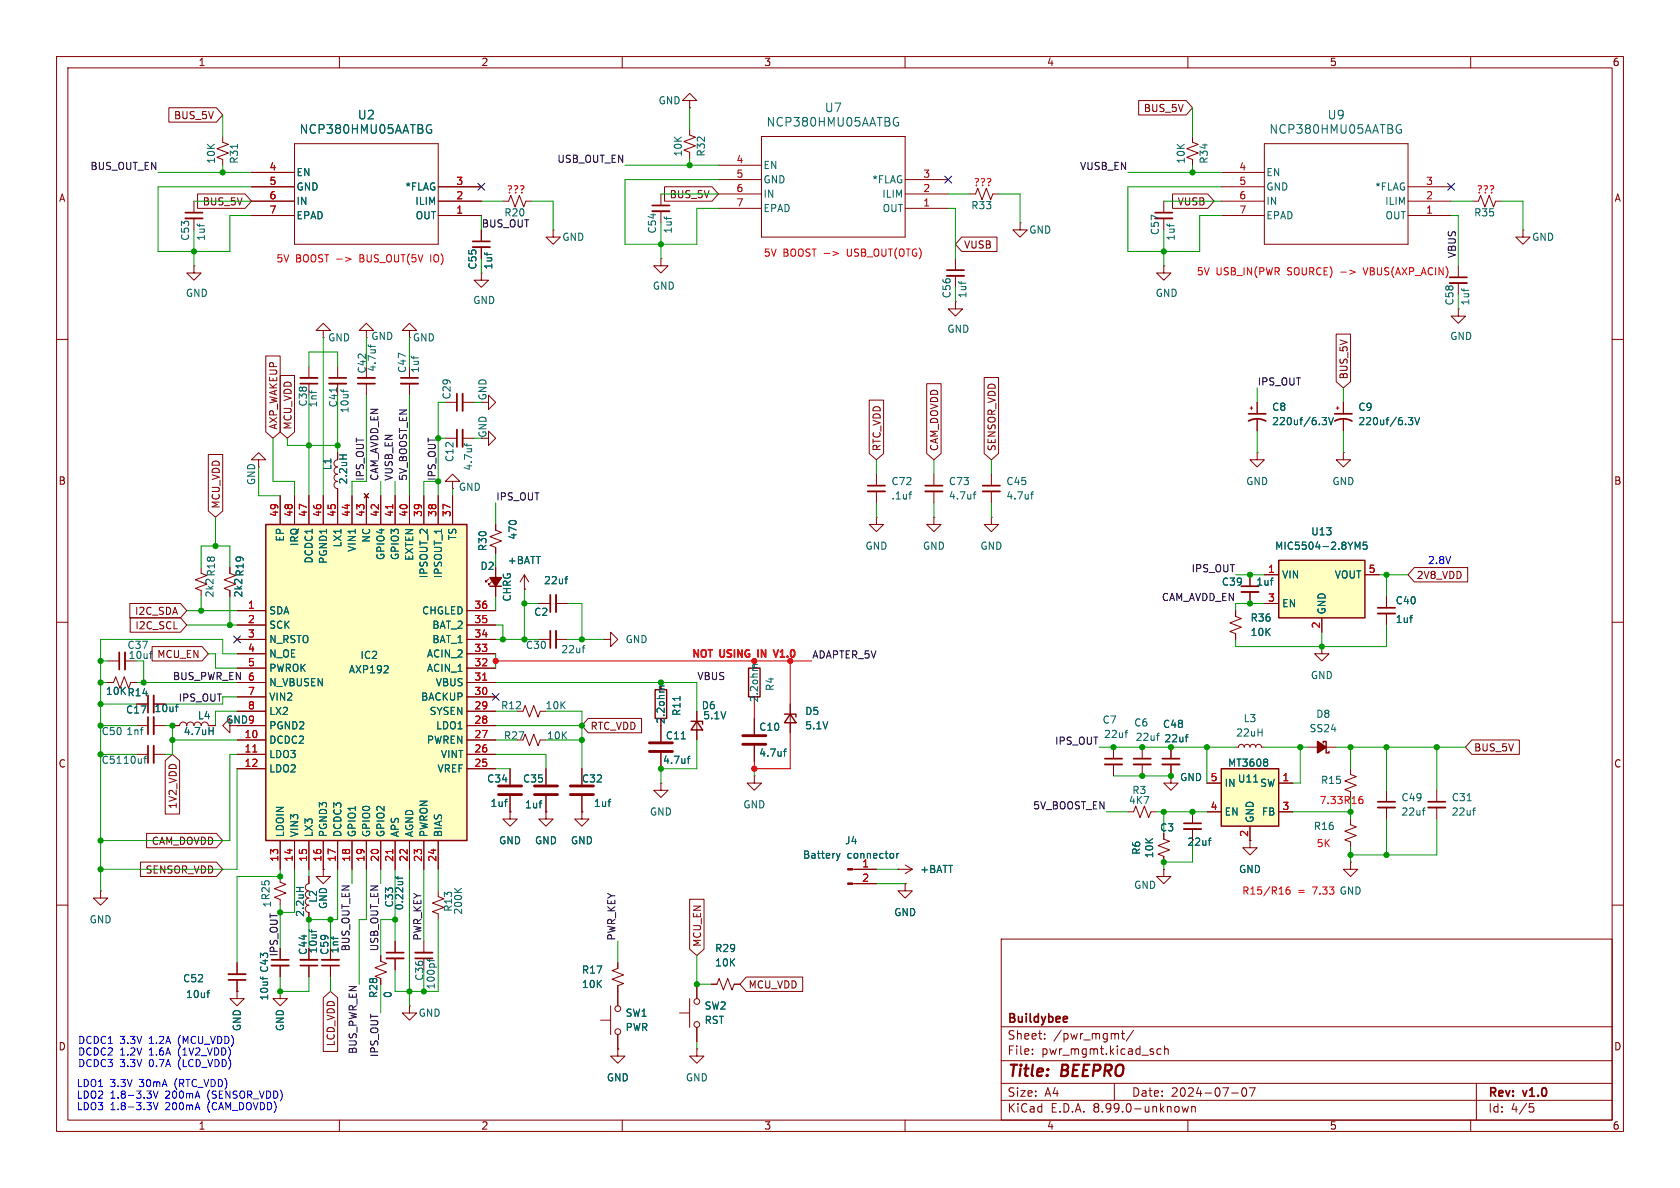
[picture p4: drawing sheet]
<svg xmlns="http://www.w3.org/2000/svg" width="297mm" height="210mm" viewBox="0 0 297 210" stroke-linecap="round" stroke-linejoin="round" font-family="sans-serif">
<defs><g id="words">
<g font-size="2.8" fill="#840000">
<text x="178" y="190.9">Title:</text>
<text x="187.7" y="190.9">BEEPRO</text>
</g>
<g font-size="2.1" fill="#006464">
<text x="52.9" y="23.9">NCP380HMU05AATBG</text>
<text x="63.2" y="21.3">U2</text>
<text x="135.4" y="22.6">NCP380HMU05AATBG</text>
<text x="145.7" y="20">U7</text>
<text x="224.3" y="23.9">NCP380HMU05AATBG</text>
<text x="234.6" y="21.3">U9</text>
</g>
<g font-size="2.1" fill="#840000">
<text x="178" y="184">Sheet:</text>
<text x="178" y="181.2">Buildybee</text>
<text x="186.2" y="184">/pwr_mgmt/</text>
<text x="178" y="186.7">File:</text>
<text x="184.1" y="186.7">pwr_mgmt.kicad_sch</text>
<text x="178" y="196.9">KiCad</text>
<text x="178" y="194.1">Size:</text>
<text x="184.7" y="194.1">A4</text>
<text x="185.7" y="196.9">E.D.A.</text>
<text x="193.3" y="196.9">8.99.0-unknown</text>
<text x="200" y="194.1">Date:</text>
<text x="207" y="194.1">2024-07-07</text>
<text x="263" y="194.3">Rev:</text>
<text x="263" y="196.9">Id:</text>
<text x="267.1" y="196.9">4/5</text>
<text x="269.4" y="194.3">v1.0</text>
</g>
<g font-size="1.8" fill="#840000">
<text x="35" y="11.9">1</text>
<text x="85" y="11.9">2</text>
<text x="135" y="11.9">3</text>
<text x="185" y="11.9">4</text>
<text x="235" y="11.9">5</text>
<text x="285" y="11.9">6</text>
<text x="30.7" y="21.3">BUS_5V</text>
<text x="202.1" y="20">BUS_5V</text>
<text x="10.3" y="35.9">A</text>
<text x="118.3" y="35.2">BUS_5V</text>
<text x="285.3" y="35.9">A</text>
<text x="35.7" y="36.5">BUS_5V</text>
<text x="208.1" y="36.5">VUSB</text>
<text x="170.3" y="44.1">VUSB</text>
<text x="238.4" y="67.2" transform="rotate(-90 238.4 67.2)">BUS_5V</text>
<text x="49.2" y="76" transform="rotate(-90 49.2 76)">AXP_WAKEUP</text>
<text x="51.8" y="76" transform="rotate(-90 51.8 76)">MCU_VDD</text>
<text x="155.9" y="79.9" transform="rotate(-90 155.9 79.9)">RTC_VDD</text>
<text x="166.1" y="79.9" transform="rotate(-90 166.1 79.9)">CAM_DOVDD</text>
<text x="176.2" y="79.9" transform="rotate(-90 176.2 79.9)">SENSOR_VDD</text>
<text x="10.3" y="85.9">B</text>
<text x="285.3" y="85.9">B</text>
<text x="39.1" y="90" transform="rotate(-90 39.1 90)">MCU_VDD</text>
<text x="250.3" y="102.6">2V8_VDD</text>
<text x="23.8" y="108.9">I2C_SDA</text>
<text x="23.8" y="111.4">I2C_SCL</text>
<text x="27.7" y="116.5">MCU_EN</text>
<text x="27.2" y="126.1">10uf</text>
<text x="39.9" y="128.1">GND9</text>
<text x="104.3" y="129.2">RTC_VDD</text>
<text x="117.7" y="128.1" transform="rotate(-90 117.7 128.1)">2.2ohm</text>
<text x="10.3" y="135.9">C</text>
<text x="260.5" y="133">BUS_5V</text>
<text x="285.3" y="135.9">C</text>
<text x="31.4" y="143.1" transform="rotate(-90 31.4 143.1)">1V2_VDD</text>
<text x="26.7" y="149.5">CAM_DOVDD</text>
<text x="220.7" y="148" transform="rotate(-90 220.7 148)">2</text>
<text x="25.6" y="154.6">SENSOR_VDD</text>
<text x="124.1" y="167.5" transform="rotate(-90 124.1 167.5)">MCU_EN</text>
<text x="66.9" y="176.5" transform="rotate(-90 66.9 176.5)">R28</text>
<text x="132.2" y="174.9">MCU_VDD</text>
<text x="10.3" y="185.9">D</text>
<text x="59.4" y="185.1" transform="rotate(-90 59.4 185.1)">LCD_VDD</text>
<text x="285.3" y="185.9">D</text>
<text x="35" y="199.9">1</text>
<text x="85" y="199.9">2</text>
<text x="135" y="199.9">3</text>
<text x="185" y="199.9">4</text>
<text x="235" y="199.9">5</text>
<text x="285" y="199.9">6</text>
</g>
<g font-size="1.8" fill="#006464">
<text x="116.3" y="18.6">GND</text>
<text x="38.2" y="29" transform="rotate(-90 38.2 29)">10K</text>
<text x="42.3" y="29" transform="rotate(-90 42.3 29)">R31</text>
<text x="120.8" y="27.8" transform="rotate(-90 120.8 27.8)">10K</text>
<text x="124.8" y="27.8" transform="rotate(-90 124.8 27.8)">R32</text>
<text x="209.7" y="29" transform="rotate(-90 209.7 29)">10K</text>
<text x="213.7" y="29" transform="rotate(-90 213.7 29)">R34</text>
<text x="52.3" y="31.3">EN</text>
<text x="52.3" y="33.9">GND</text>
<text x="71.6" y="33.9">*FLAG</text>
<text x="134.9" y="30.1">EN</text>
<text x="134.9" y="32.6">GND</text>
<text x="134.9" y="35.2">IN</text>
<text x="154.1" y="32.6">*FLAG</text>
<text x="155.9" y="35.2">ILIM</text>
<text x="223.8" y="31.3">EN</text>
<text x="223.8" y="33.9">GND</text>
<text x="243" y="33.9">*FLAG</text>
<text x="52.3" y="36.4">IN</text>
<text x="52.3" y="39">EPAD</text>
<text x="73.3" y="36.4">ILIM</text>
<text x="73.4" y="39">OUT</text>
<text x="116.2" y="41.4" transform="rotate(-90 116.2 41.4)">C54</text>
<text x="119" y="41.4" transform="rotate(-90 119 41.4)">1uf</text>
<text x="134.9" y="37.7">EPAD</text>
<text x="155.9" y="37.7">OUT</text>
<text x="171.6" y="37.2">R33</text>
<text x="181.9" y="41.5">GND</text>
<text x="205.1" y="41.6" transform="rotate(-90 205.1 41.6)">C57</text>
<text x="223.8" y="36.4">IN</text>
<text x="223.8" y="39">EPAD</text>
<text x="244.8" y="36.4">ILIM</text>
<text x="244.8" y="39">OUT</text>
<text x="260.5" y="38.5">R35</text>
<text x="33.6" y="42.7" transform="rotate(-90 33.6 42.7)">C53</text>
<text x="36.4" y="42.7" transform="rotate(-90 36.4 42.7)">1uf</text>
<text x="84.4" y="47.7" transform="rotate(-90 84.4 47.7)">C55</text>
<text x="87.2" y="47.7" transform="rotate(-90 87.2 47.7)">1uf</text>
<text x="99.3" y="42.8">GND</text>
<text x="207.9" y="42.7" transform="rotate(-90 207.9 42.7)">1uf</text>
<text x="270.8" y="42.8">GND</text>
<text x="32.8" y="52.7">GND</text>
<text x="83.6" y="53.9">GND</text>
<text x="115.3" y="51.4">GND</text>
<text x="168.2" y="52.8" transform="rotate(-90 168.2 52.8)">C56</text>
<text x="171" y="52.8" transform="rotate(-90 171 52.8)">1uf</text>
<text x="204.2" y="52.7">GND</text>
<text x="167.4" y="59">GND</text>
<text x="257.1" y="54.1" transform="rotate(-90 257.1 54.1)">C58</text>
<text x="259.9" y="54.1" transform="rotate(-90 259.9 54.1)">1uf</text>
<text x="57.9" y="60.6">GND</text>
<text x="65.5" y="60.3">GND</text>
<text x="66.6" y="65.8" transform="rotate(-90 66.6 65.8)">4.7uf</text>
<text x="72.9" y="60.6">GND</text>
<text x="256.3" y="60.3">GND</text>
<text x="54.5" y="72" transform="rotate(-90 54.5 72)">C38</text>
<text x="64.9" y="66.1" transform="rotate(-90 64.9 66.1)">C42</text>
<text x="72" y="66" transform="rotate(-90 72 66)">C47</text>
<text x="74.3" y="66" transform="rotate(-90 74.3 66)">1uf</text>
<text x="79.9" y="70.7" transform="rotate(-90 79.9 70.7)">C29</text>
<text x="86.2" y="70.9" transform="rotate(-90 86.2 70.9)">GND</text>
<text x="56.2" y="72.1" transform="rotate(-90 56.2 72.1)">1nf</text>
<text x="59.8" y="72.1" transform="rotate(-90 59.8 72.1)">C41</text>
<text x="61.8" y="73.1" transform="rotate(-90 61.8 73.1)">10uf</text>
<text x="86.2" y="77.5" transform="rotate(-90 86.2 77.5)">GND</text>
<text x="224.8" y="72.8">C8</text>
<text x="224.8" y="75.4">220uf/6.3V</text>
<text x="240" y="72.8">C9</text>
<text x="240" y="75.4">220uf/6.3V</text>
<text x="58.8" y="83.2" transform="rotate(-90 58.8 83.2)">L1</text>
<text x="80.4" y="81.8" transform="rotate(-90 80.4 81.8)">C12</text>
<text x="83.7" y="83.3" transform="rotate(-90 83.7 83.3)">4.7uf</text>
<text x="45.3" y="85.9" transform="rotate(-90 45.3 85.9)">GND</text>
<text x="61.6" y="85.7" transform="rotate(-90 61.6 85.7)">2.2uH</text>
<text x="81" y="87">GND</text>
<text x="157.5" y="86">C72</text>
<text x="157.5" y="88.5">.1uf</text>
<text x="167.6" y="88.5">4.7uf</text>
<text x="167.6" y="86">C73</text>
<text x="177.8" y="88.5">4.7uf</text>
<text x="177.8" y="86">C45</text>
<text x="220.2" y="86">GND</text>
<text x="235.5" y="86">GND</text>
<text x="50.4" y="95.8" transform="rotate(-90 50.4 95.8)">EP</text>
<text x="80.9" y="95.6" transform="rotate(-90 80.9 95.6)">TS</text>
<text x="91.5" y="95.5" transform="rotate(-90 91.5 95.5)">470</text>
<text x="231.7" y="94.8">U13</text>
<text x="52.9" y="96.6" transform="rotate(-90 52.9 96.6)">IRQ</text>
<text x="55.5" y="99.7" transform="rotate(-90 55.5 99.7)">DCDC1</text>
<text x="58" y="99.8" transform="rotate(-90 58 99.8)">PGND1</text>
<text x="60.6" y="96.9" transform="rotate(-90 60.6 96.9)">LX1</text>
<text x="63.1" y="97.7" transform="rotate(-90 63.1 97.7)">VIN1</text>
<text x="65.6" y="96" transform="rotate(-90 65.6 96)">NC</text>
<text x="68.2" y="99.1" transform="rotate(-90 68.2 99.1)">GPIO4</text>
<text x="70.7" y="99.1" transform="rotate(-90 70.7 99.1)">GPIO3</text>
<text x="73.3" y="99.2" transform="rotate(-90 73.3 99.2)">EXTEN</text>
<text x="84.8" y="100.9">D2</text>
<text x="86.2" y="97.5" transform="rotate(-90 86.2 97.5)">R30</text>
<text x="89.7" y="99.9">+BATT</text>
<text x="152.9" y="97.4">GND</text>
<text x="163.1" y="97.4">GND</text>
<text x="173.2" y="97.4">GND</text>
<text x="225.3" y="97.4">MIC5504-2.8YM5</text>
<text x="37.9" y="105.7" transform="rotate(-90 37.9 105.7)">2k2 R18</text>
<text x="43" y="105.7" transform="rotate(-90 43 105.7)">2k2 R19</text>
<text x="75.8" y="102.3" transform="rotate(-90 75.8 102.3)">IPSOUT_2</text>
<text x="78.3" y="102.3" transform="rotate(-90 78.3 102.3)">IPSOUT_1</text>
<text x="90.5" y="106.4" transform="rotate(-90 90.5 106.4)">CHRG</text>
<text x="96.1" y="103.5">22uf</text>
<text x="215.9" y="103.7">C39</text>
<text x="222" y="103.7">1uf</text>
<text x="226.6" y="102.5">VIN</text>
<text x="226.6" y="107.5">EN</text>
<text x="235.9" y="102.5">VOUT</text>
<text x="246.6" y="107">C40</text>
<text x="47.5" y="108.8">SDA</text>
<text x="47.5" y="111.4">SCK</text>
<text x="47.5" y="113.9">N_RSTO</text>
<text x="74.5" y="108.8">CHGLED</text>
<text x="76.3" y="113.9">BAT_1</text>
<text x="76.3" y="111.4">BAT_2</text>
<text x="94.3" y="109.1">C2</text>
<text x="110.5" y="113.9">GND</text>
<text x="221" y="110.1">R36</text>
<text x="221" y="112.6">10K</text>
<text x="234.5" y="108.7" transform="rotate(-90 234.5 108.7)">GND</text>
<text x="246.6" y="110.3">1uf</text>
<text x="22.4" y="114.9">C37</text>
<text x="47.5" y="116.4">N_OE</text>
<text x="47.5" y="119">PWROK</text>
<text x="61.6" y="119.2">AXP192</text>
<text x="63.6" y="116.7">IC2</text>
<text x="75.4" y="119">ACIN_1</text>
<text x="75.4" y="116.4">ACIN_2</text>
<text x="99.1" y="115.7">22uf</text>
<text x="18.6" y="123">10K R14</text>
<text x="31.5" y="124.1">IPS_OUT</text>
<text x="47.5" y="121.5">N_VBUSEN</text>
<text x="47.5" y="124.1">VIN2</text>
<text x="74.3" y="124.1">BACKUP</text>
<text x="76.9" y="121.5">VBUS</text>
<text x="88.5" y="125.6">R12</text>
<text x="96.4" y="125.6">10K</text>
<text x="124" y="125.6">D6</text>
<text x="134.2" y="124.3" transform="rotate(-90 134.2 124.3)">2.2ohm</text>
<text x="137" y="122.2" transform="rotate(-90 137 122.2)">R4</text>
<text x="231.6" y="120.2">GND</text>
<text x="17.9" y="130.1">C50</text>
<text x="22.2" y="126.3">C17</text>
<text x="22.2" y="130.1">1nf</text>
<text x="32.4" y="130.1">4.7uH</text>
<text x="34.9" y="127.4">L4</text>
<text x="47.5" y="131.7">DCDC2</text>
<text x="47.5" y="126.6">LX2</text>
<text x="47.5" y="129.1">PGND2</text>
<text x="75.4" y="131.7">PWREN</text>
<text x="75.9" y="126.6">SYSEN</text>
<text x="77" y="129.1">LDO1</text>
<text x="89" y="130.9">R27</text>
<text x="96.6" y="130.9">10K</text>
<text x="117.6" y="130.9">C11</text>
<text x="120.5" y="126.7" transform="rotate(-90 120.5 126.7)">R11</text>
<text x="124.2" y="127.4">5.1V</text>
<text x="134.1" y="129.4">C10</text>
<text x="142.2" y="126.6">D5</text>
<text x="142.2" y="129.1">5.1V</text>
<text x="194.8" y="128.1">C7</text>
<text x="195.1" y="130.7">22uf</text>
<text x="200.4" y="128.6">C6</text>
<text x="200.7" y="131.2">22uf</text>
<text x="205.5" y="128.9">C48</text>
<text x="205.7" y="131.4">22uf</text>
<text x="218.4" y="130.4">22uH</text>
<text x="219.8" y="127.9">L3</text>
<text x="231.4" y="129.6">SS24</text>
<text x="232.6" y="127.1">D8</text>
<text x="17.9" y="135.2">C51</text>
<text x="21.6" y="135.2">10uf</text>
<text x="47.5" y="134.2">LDO3</text>
<text x="47.5" y="136.8">LDO2</text>
<text x="77.2" y="136.8">VREF</text>
<text x="77.8" y="134.2">VINT</text>
<text x="117.1" y="135.2">4.7uf</text>
<text x="134.1" y="134">4.7uf</text>
<text x="217" y="135.7">MT3608</text>
<text x="86" y="138.5">C34</text>
<text x="86.6" y="142.8">1uf</text>
<text x="92.4" y="138.5">C35</text>
<text x="92.7" y="143.1">1uf</text>
<text x="102.8" y="138.5">C32</text>
<text x="104.9" y="142.8">1uf</text>
<text x="131.3" y="143.1">GND</text>
<text x="199.5" y="142.3">4K7</text>
<text x="200.1" y="140.6">R3</text>
<text x="208.5" y="138.3">GND</text>
<text x="216.4" y="139.3">IN</text>
<text x="218.7" y="138.5">U11</text>
<text x="222.7" y="139.3">SW</text>
<text x="233.4" y="138.8">R15</text>
<text x="247.7" y="141.8">C49</text>
<text x="256.6" y="141.8">C31</text>
<text x="50.4" y="148.1" transform="rotate(-90 50.4 148.1)">LDOIN</text>
<text x="52.9" y="148.1" transform="rotate(-90 52.9 148.1)">VIN3</text>
<text x="55.5" y="148.1" transform="rotate(-90 55.5 148.1)">LX3</text>
<text x="58" y="148.1" transform="rotate(-90 58 148.1)">PGND3</text>
<text x="60.6" y="148.1" transform="rotate(-90 60.6 148.1)">DCDC3</text>
<text x="63.1" y="148.1" transform="rotate(-90 63.1 148.1)">GPIO1</text>
<text x="65.6" y="148.1" transform="rotate(-90 65.6 148.1)">GPIO0</text>
<text x="68.2" y="148.1" transform="rotate(-90 68.2 148.1)">GPIO2</text>
<text x="70.7" y="148.1" transform="rotate(-90 70.7 148.1)">APS</text>
<text x="73.3" y="148.1" transform="rotate(-90 73.3 148.1)">AGND</text>
<text x="75.8" y="148.1" transform="rotate(-90 75.8 148.1)">PWRON</text>
<text x="78.3" y="148.1" transform="rotate(-90 78.3 148.1)">BIAS</text>
<text x="88.1" y="149.5">GND</text>
<text x="94.5" y="149.5">GND</text>
<text x="100.8" y="149.5">GND</text>
<text x="114.8" y="144.4">GND</text>
<text x="149.3" y="149.5">J4</text>
<text x="205" y="147.2">C3</text>
<text x="209.8" y="149.7">22uf</text>
<text x="216.4" y="144.4">EN</text>
<text x="221.8" y="145.5" transform="rotate(-90 221.8 145.5)">GND</text>
<text x="223" y="144.4">FB</text>
<text x="232.2" y="146.9">R16</text>
<text x="247.7" y="144.4">22uf</text>
<text x="256.6" y="144.4">22uf</text>
<text x="141.9" y="152">Battery</text>
<text x="149.8" y="152">connector</text>
<text x="162.6" y="154.5">+BATT</text>
<text x="201.8" y="151.2" transform="rotate(-90 201.8 151.2)">R6</text>
<text x="204.1" y="151.8" transform="rotate(-90 204.1 151.8)">10K</text>
<text x="218.9" y="154.5">GND</text>
<text x="48.1" y="160.5" transform="rotate(-90 48.1 160.5)">1R25</text>
<text x="56.2" y="159.7" transform="rotate(-90 56.2 159.7)">L2</text>
<text x="58" y="160.8" transform="rotate(-90 58 160.8)">GND</text>
<text x="69.7" y="160.5" transform="rotate(-90 69.7 160.5)">C33</text>
<text x="71.5" y="161" transform="rotate(-90 71.5 161)">0.22uf</text>
<text x="80.1" y="161.3" transform="rotate(-90 80.1 161.3)">R13</text>
<text x="81.9" y="161.8" transform="rotate(-90 81.9 161.8)">200K</text>
<text x="200.4" y="157.3">GND</text>
<text x="15.7" y="163.4">GND</text>
<text x="53.9" y="162.2" transform="rotate(-90 53.9 162.2)">2.2uH</text>
<text x="158" y="162.2">GND</text>
<text x="32.3" y="173.8">C52</text>
<text x="47.6" y="172" transform="rotate(-90 47.6 172)">C43</text>
<text x="54.5" y="168.9" transform="rotate(-90 54.5 168.9)">C44</text>
<text x="56.2" y="168.6" transform="rotate(-90 56.2 168.6)">10uf</text>
<text x="58.3" y="168.9" transform="rotate(-90 58.3 168.9)">C59</text>
<text x="60" y="168.6" transform="rotate(-90 60 168.6)">1nf</text>
<text x="75" y="173.5" transform="rotate(-90 75 173.5)">C36</text>
<text x="102.8" y="172.3">R17</text>
<text x="126.3" y="168.5">R29</text>
<text x="126.3" y="171">10K</text>
<text x="32.8" y="176.6">10uf</text>
<text x="47.6" y="177" transform="rotate(-90 47.6 177)">10uf</text>
<text x="69.4" y="176.5" transform="rotate(-90 69.4 176.5)">0</text>
<text x="73.9" y="179.9">GND</text>
<text x="77.1" y="175" transform="rotate(-90 77.1 175)">100pf</text>
<text x="102.8" y="174.9">10K</text>
<text x="110.5" y="179.9">SW1</text>
<text x="124.5" y="178.7">SW2</text>
<text x="42.8" y="182.4" transform="rotate(-90 42.8 182.4)">GND</text>
<text x="50.4" y="182.4" transform="rotate(-90 50.4 182.4)">GND</text>
<text x="110.5" y="182.5">PWR</text>
<text x="124.5" y="181.2">RST</text>
<text x="107.2" y="191.4">GND</text>
<text x="121.2" y="191.4">GND</text>
</g>
<g font-size="1.8" fill="#0f0f0f">
<text x="98.4" y="28.9">USB_OUT_EN</text>
<text x="15.9" y="30.1">BUS_OUT_EN</text>
<text x="190.8" y="30.1">VUSB_EN</text>
<text x="85.1" y="40.3">BUS_OUT</text>
<text x="89.1" y="38.5">R20</text>
<text x="257.5" y="45.7" transform="rotate(-90 257.5 45.7)">VBUS</text>
<text x="222.2" y="68.2">IPS_OUT</text>
<text x="64.4" y="85.1" transform="rotate(-90 64.4 85.1)">IPS_OUT</text>
<text x="67" y="85.1" transform="rotate(-90 67 85.1)">CAM_AVDD_EN</text>
<text x="69.5" y="85.1" transform="rotate(-90 69.5 85.1)">VUSB_EN</text>
<text x="72" y="85.1" transform="rotate(-90 72 85.1)">5V_BOOST_EN</text>
<text x="87.6" y="88.6">IPS_OUT</text>
<text x="210.6" y="101.3">IPS_OUT</text>
<text x="205.3" y="106.3">CAM_AVDD_EN</text>
<text x="143.5" y="116.5">ADAPTER_5V</text>
<text x="30.5" y="120.3">BUS_PWR_EN 6</text>
<text x="123.2" y="120.3">VBUS</text>
<text x="186.4" y="131.7">IPS_OUT</text>
<text x="182.6" y="143.2">5V_BOOST_EN</text>
<text x="74.6" y="166.4" transform="rotate(-90 74.6 166.4)">PWR_KEY</text>
<text x="108.9" y="166.4" transform="rotate(-90 108.9 166.4)">PWR_KEY</text>
<text x="49.2" y="169.2" transform="rotate(-90 49.2 169.2)">IPS_OUT</text>
<text x="61.9" y="168.3" transform="rotate(-90 61.9 168.3)">BUS_OUT_EN</text>
<text x="67" y="168.3" transform="rotate(-90 67 168.3)">USB_OUT_EN</text>
<text x="63.2" y="186.4" transform="rotate(-90 63.2 186.4)">BUS_PWR_EN</text>
<text x="67" y="187" transform="rotate(-90 67 187)">IPS_OUT</text>
</g>
<g font-size="1.8" fill="#a90000">
<text x="130.1" y="29">4</text>
<text x="47.6" y="30.2">4</text>
<text x="47.6" y="32.8">5</text>
<text x="47.6" y="35.3">6</text>
<text x="80.6" y="35.3">2</text>
<text x="80.6" y="32.8">3</text>
<text x="130.1" y="31.5">5</text>
<text x="130.1" y="34">6</text>
<text x="163.1" y="34">2</text>
<text x="163.1" y="31.5">3</text>
<text x="219" y="30.2">4</text>
<text x="219" y="32.8">5</text>
<text x="219" y="35.3">6</text>
<text x="252" y="35.3">2</text>
<text x="252" y="32.8">3</text>
<text x="47.6" y="37.8">7</text>
<text x="80.6" y="37.8">1</text>
<text x="130.1" y="36.6">7</text>
<text x="163.1" y="36.6">1</text>
<text x="219" y="37.8">7</text>
<text x="252" y="37.8">1</text>
<text x="49.3" y="91.5" transform="rotate(-90 49.3 91.5)">49</text>
<text x="51.8" y="91.5" transform="rotate(-90 51.8 91.5)">48</text>
<text x="54.4" y="91.5" transform="rotate(-90 54.4 91.5)">47</text>
<text x="56.9" y="91.5" transform="rotate(-90 56.9 91.5)">46</text>
<text x="59.4" y="91.5" transform="rotate(-90 59.4 91.5)">45</text>
<text x="62" y="91.5" transform="rotate(-90 62 91.5)">44</text>
<text x="64.5" y="91.5" transform="rotate(-90 64.5 91.5)">43</text>
<text x="67.1" y="91.5" transform="rotate(-90 67.1 91.5)">42</text>
<text x="69.6" y="91.5" transform="rotate(-90 69.6 91.5)">41</text>
<text x="72.1" y="91.5" transform="rotate(-90 72.1 91.5)">40</text>
<text x="74.7" y="91.5" transform="rotate(-90 74.7 91.5)">39</text>
<text x="77.2" y="91.5" transform="rotate(-90 77.2 91.5)">38</text>
<text x="79.8" y="91.5" transform="rotate(-90 79.8 91.5)">37</text>
<text x="224.1" y="101.3">1</text>
<text x="241.9" y="101.3">5</text>
<text x="43.7" y="107.7">1</text>
<text x="83.8" y="107.7">36</text>
<text x="224.1" y="106.4">3</text>
<text x="43.7" y="110.2">2</text>
<text x="43.7" y="112.8">3</text>
<text x="83.8" y="112.8">34</text>
<text x="83.8" y="110.2">35</text>
<text x="233.4" y="111.2" transform="rotate(-90 233.4 111.2)">2</text>
<text x="43.7" y="115.3">4</text>
<text x="43.7" y="117.9">5</text>
<text x="83.8" y="117.9">32</text>
<text x="83.8" y="115.3">33</text>
<text x="43.7" y="122.9">7</text>
<text x="43.7" y="125.5">8</text>
<text x="43.7" y="120.4">6</text>
<text x="83.8" y="125.5">29</text>
<text x="83.8" y="122.9">30</text>
<text x="83.8" y="120.4">31</text>
<text x="43.1" y="130.6">10</text>
<text x="83.8" y="130.6">27</text>
<text x="83.8" y="128">28</text>
<text x="43.1" y="133.1">11</text>
<text x="43.1" y="135.6">12</text>
<text x="83.8" y="135.6">25</text>
<text x="83.8" y="133.1">26</text>
<text x="213.9" y="143.3">4</text>
<text x="213.9" y="138.2">5</text>
<text x="226.6" y="138.2">1</text>
<text x="226.6" y="143.3">3</text>
<text x="49.3" y="152.4" transform="rotate(-90 49.3 152.4)">13</text>
<text x="51.8" y="152.4" transform="rotate(-90 51.8 152.4)">14</text>
<text x="54.4" y="152.4" transform="rotate(-90 54.4 152.4)">15</text>
<text x="56.9" y="152.4" transform="rotate(-90 56.9 152.4)">16</text>
<text x="59.4" y="152.4" transform="rotate(-90 59.4 152.4)">17</text>
<text x="62" y="152.4" transform="rotate(-90 62 152.4)">18</text>
<text x="64.5" y="152.4" transform="rotate(-90 64.5 152.4)">19</text>
<text x="67.1" y="152.4" transform="rotate(-90 67.1 152.4)">20</text>
<text x="69.6" y="152.4" transform="rotate(-90 69.6 152.4)">21</text>
<text x="72.1" y="152.4" transform="rotate(-90 72.1 152.4)">22</text>
<text x="74.7" y="152.4" transform="rotate(-90 74.7 152.4)">23</text>
<text x="77.2" y="152.4" transform="rotate(-90 77.2 152.4)">24</text>
<text x="152.3" y="153.4">1</text>
<text x="152.3" y="156">2</text>
</g>
<g font-size="1.8" fill="#f00">
<text x="89.5" y="34.4">???</text>
<text x="172" y="33.1">???</text>
<text x="260.9" y="34.4">???</text>
<text x="48.8" y="46.6">5V</text>
<text x="52.2" y="46.6">BOOST -&gt;</text>
<text x="63.8" y="46.6">BUS_OUT(5V</text>
<text x="76.6" y="46.6">IO)</text>
<text x="134.9" y="45.6">5V</text>
<text x="138.4" y="45.6">BOOST -&gt;</text>
<text x="150" y="45.6">USB_OUT(OTG)</text>
<text x="211.5" y="48.9">5V</text>
<text x="215" y="48.9">USB_IN(PWR</text>
<text x="227.7" y="48.9">SOURCE)</text>
<text x="241.6" y="48.9">VBUS(AXP_ACIN)</text>
<text x="122.1" y="116.7">NOT</text>
<text x="127.4" y="116.7">USING</text>
<text x="134.8" y="116.7">IN</text>
<text x="138.4" y="116.7">V1.0</text>
<text x="233.2" y="142.3">7.33R16</text>
<text x="232.7" y="150">5K</text>
<text x="219.5" y="158.3">R15/R16</text>
<text x="229.4" y="158.3">=</text>
<text x="232.1" y="158.3">7.33 GND</text>
</g>
<g font-size="1.8" fill="#009600">
<text x="77.1" y="85.1" transform="rotate(-90 77.1 85.1)">IPS_OUT</text>
<text x="22.6" y="116.7">10uf</text>
<text x="92.9" y="114.9">C30</text>
</g>
<text font-size="1.8" fill="#0000c2" x="252.4" y="99.9">2.8V</text>
<g font-size="1.8" fill="#00f">
<text x="13.7" y="184.8">DCDC1</text>
<text x="21.2" y="184.8">3.3V</text>
<text x="26.5" y="184.8">1.2A</text>
<text x="31.7" y="184.8">(MCU_VDD)</text>
<text x="13.7" y="186.8">DCDC2</text>
<text x="13.7" y="188.8">DCDC3</text>
<text x="21.2" y="186.8">1.2V</text>
<text x="21.2" y="188.8">3.3V</text>
<text x="26.5" y="186.8">1.6A</text>
<text x="26.5" y="188.8">0.7A</text>
<text x="31.7" y="186.8">(1V2_VDD)</text>
<text x="31.7" y="188.8">(LCD_VDD)</text>
<text x="13.5" y="192.4">LDO1</text>
<text x="13.5" y="194.4">LDO2</text>
<text x="13.5" y="196.5">LDO3</text>
<text x="19.5" y="192.4">3.3V</text>
<text x="19.5" y="194.4">1.8-3.3V</text>
<text x="19.5" y="196.5">1.8-3.3V</text>
<text x="24.8" y="192.4">30mA</text>
<text x="29.4" y="194.4">200mA</text>
<text x="29.4" y="196.5">200mA</text>
<text x="31.1" y="192.4">(RTC_VDD)</text>
<text x="36.9" y="194.4">(SENSOR_VDD)</text>
<text x="36.9" y="196.5">(CAM_DOVDD)</text>
</g>
</g></defs>
<g fill="none" stroke="#840000" stroke-width=".18">
<path d="M10 10h277v190h-277zM12 12h273v186h-273zM60 10v2M110 10v2M160 10v2M210 10v2M260 10v2M171.4 34.3h1.1l.3-1 .8 2 .8-2 .7 2 .4-1h1M10 60h2M285 60h2M221 72.1h.5M221.2 71.9v.5"/>
<path d="M222.2 71.1v2.1M222.2 74.2v2M10 110h2M245.1 105.4v2M245.1 108.5v2M285 110h2M10 160h2M285 160h2M177 166h108v32h-108zM60 198v2M110 198v2M160 198v2"/>
<path d="M177 194.5h108M177 191.5h108M177 187.5h108M177 181.5h108M182.5 186.3v.1M182.5 185.5v.1M184.7 183.6v.1M184.7 182.8v.1M197 191.5v3M198.2 182.7h.6M198.5 182.2v1.3l.3 .2M200.4 182.1l-1.3 2"/>
<path d="M205.2 185.5l-.4-.1-.3 .3v.4l.2 .2h.5M205.9 185.5l.2-.1 .4 .1v.9M205.9 184.9v1.5M209 195.6l.2 1 .3-.7 .3 .7 .3-1M210 198v2M210.7 195.6v1M210.7 195.7l.2-.1 .3 .1 .1 .9M217.7 193.2h1.2M219.7 192.4l.2-.1a.81 .81 0 0 1 .6 .6 .81 .81 0 0 1-.3 .8l-.2 .1a.81 .81 0 0 1-.3-1.4zM220.9 192.3h1l-.7 1.5M260 198v2M261 191.5v6.5"/>
<path d="M270.4 195.1h.7M270.5 195.7h.4l.3 .3-.2 .5-.5 .1"/>
</g>
<path d="M220.7 74.4a3.2 3.2 0 0 1 3.1 0M220.7 73.2h3.1M243.6 107.4h3M188.6 179.8l.1 .2-.7 .2" fill="none" stroke="#840000" stroke-width=".3"/>
<path d="M233.7 73.8h.8l-.4 .5 .4 .1v.4l-.2 .3h-.4M234.9 73.8l.4 1.3 .4-1.3M249.2 109.2h.5M249.6 108.8h.1" fill="none" stroke="#006464" stroke-width=".18"/>
<path d="M243.6 108.5h3" fill="none" stroke="#840000" stroke-width=".33"/>
<path d="M47 92.7h35.5v55.9h-35.5z" fill="#ffffc2"/>
<path d="M47 92.7h35.5v55.9h-35.5z" fill="none" stroke="#840000" stroke-width=".25"/>
<g fill="none" stroke="#840000" stroke-width=".18">
<path d="M49.5 87.6v5.1M52.1 87.6v5.1M54.6 87.6v5.1M57.1 87.6v5.1M59.7 87.6v5.1M62.2 87.6v5.1M64.4 87.2l.8 .8M64.8 87.6v5.1M65.2 87.2l-.8 .8M67.3 87.6v5.1M69.8 87.6v5.1M72.4 87.6v5.1"/>
<path d="M74.9 87.6v5.1M77.5 87.6v5.1M80 87.6v5.1M41.9 108h5.1M41.9 110.5h5.1M41.9 113h5.1M41.9 118.1h5.1M41.9 115.6h5.1M82.5 108h5.1M82.5 110.5h5.1M82.5 113h5.1M82.5 118.1h5.1"/>
<path d="M82.5 115.6h5.1M233.7 114.3v1.3h1.2l-1.2 1.2-1.3-1.2h1.3M233.7 114.3h.1M41.9 130.8h5.1M41.9 133.4h5.1M41.9 135.9h5.1M41.9 128.3h5.1M41.9 125.7h5.1M41.9 123.2h5.1M41.9 120.7h5.1M82.5 130.8h5.1M82.5 133.4h5.1"/>
<path d="M82.5 135.9h5.1M82.5 128.3h5.1M82.5 125.7h5.1M82.5 123.2h5.1M82.5 120.7h5.1M201.9 132.1v2M201.9 135.1v2.1M207 132.1v2M207 135.1v2.1M218.4 132.1h.5l.2-.4 .4-.1 .3 .1 .2 .4 .1-.4 .4-.1 .3 .1 .2 .4 .1-.4 .4-.1 .3 .1 .2 .4 .1-.4 .4-.1 .4 .1 .1 .4h.5M49.5 148.6v5.1M52.1 148.6v5.1"/>
<path d="M54.6 148.6v5.1M57.1 148.6v5.1M59.7 148.6v5.1M62.2 148.6v5.1M64.8 148.6v5.1M67.3 148.6v5.1M69.8 148.6v5.1M72.4 148.6v5.1M74.9 148.6v5.1M77.5 148.6v5.1"/>
</g>
<path d="M69.4 89.2v.7M44.7 132.9h.7M85.3 120.2h.8M69.4 150.2v.7" fill="none" stroke="#a90000" stroke-width=".18"/>
<path d="M67.8 118.9h.8M68.6 117.8v.4M204.5 130h.4M204.9 129.6l-.2 .1M209.5 130.3h.5M210 129.9h-.2" fill="none" stroke="#006464" stroke-width=".18"/>
<path d="M200.4 134.1h3.1M205.5 134.1h3" fill="none" stroke="#840000" stroke-width=".3"/>
<path d="M200.4 135.1h3.1M205.5 135.1h3" fill="none" stroke="#840000" stroke-width=".33"/>
<path d="M215.9 135.9h10.2v10.2h-10.2z" fill="#ffffc2"/>
<path d="M138.7 126.2h2v.5M139.7 126.2l1 1.6h-2zM215.9 135.9h10.2v10.2h-10.2z" fill="none" stroke="#840000" stroke-width=".25"/>
<g fill="none" stroke="#840000" stroke-width=".18">
<path d="M121.9 17.8h1.3l-1.3-1.3-1.3 1.3h1.3v1.3M121.9 19.1h.1M116.8 34.3v2M116.8 37.3v2.1M121.9 22.9v1l1 .4-2 .7 2 .8-2 .7 1 .4v1M127 36.8h7.6M127 34.3h7.6M127 31.8h7.6M127 29.2h7.6M134.6 24.1h25.4v17.8h-25.4zM160 36.8h7.6M160 34.3h7.6"/>
<path d="M160 31.8h7.6M180.3 39.4v1.2h1.3l-1.3 1.3-1.2-1.3h1.2M180.3 39.4h.1M116.8 45.7v1.3h1.3l-1.3 1.3-1.2-1.3h1.2M116.8 45.7h.1M168.9 53.3v1.3h1.3l-1.3 1.3-1.3-1.3h1.3M168.9 53.3h.1M168.9 45.7v2.1M168.9 48.8v2M154.9 83.8v2.1M154.9 86.9v2M165.1 91.4v1.3h1.3l-1.3 1.3-1.3-1.3h1.3"/>
<path d="M165.1 91.4h.1M165.1 83.8v2.1M165.1 86.9v2M175.3 91.4v1.3h1.2l-1.2 1.3-1.3-1.3h1.3M175.3 91.4h.1M175.3 83.8v2.1M175.3 86.9v2M237.5 80v1.3h1.3l-1.3 1.3-1.3-1.3h1.3M237.5 80h.1M24.1 133.4h2.1M27.2 133.4h2M139.7 124.5v5"/>
<path d="M196.8 132.1v2M196.8 135.1v2.1M207 137.2v1.2h1.3l-1.3 1.3-1.3-1.3h1.3M207 137.2h.1M213.4 138.4h2.5M226.1 138.4h2.5M77.5 157.5v1l1 .4-2 .7 2 .8-2 .8 1 .3v1.1M150.7 153.7h4.2M150.7 156.2h4.2M158.7 153.7h.1M158.7 153.7h2.6M160 156.2v1.3h1.3l-1.3 1.3-1.3-1.3h1.3"/>
<path d="M160 156.2h.1M160 152.9l1.3 .8M161.3 153.7l-1.3 .7M199.4 143.5h1l.4-1 .7 2 .8-2 .8 2 .4-1h1M205.7 153.7v1.2h1.3l-1.3 1.3-1.2-1.3h1.2M205.7 153.7h.1M205.7 147.3v1l1.1 .4-2.1 .8 2.1 .7-2.1 .8 1 .4v1M210.8 143.5v2M210.8 146.6v2M213.4 143.5h2.5M221 146.1v2.5M226.1 143.5h2.5"/>
<path d="M72.4 177.8v1.3h1.3l-1.3 1.2-1.3-1.2h1.3M72.4 177.8h.1M107.9 177.8v5.1M109.2 170.2v1l-1 .4 2 .7-2 .8 2 .8-1 .3v3.6M120.1 179.1h1.8M121.9 176.5v5.1M123.2 174v2.5M125.7 174h1l.4-1 .8 2 .8-2 .7 2 .4-1h1M106.2 180.3h1.7M109.2 185.4v1.3h1.3l-1.3 1.3-1.3-1.3h1.3M109.2 185.4h.1M109.2 182.9v2.5"/>
<path d="M123.2 185.4v1.3h1.3l-1.3 1.3-1.3-1.3h1.3M123.2 185.4h.1M123.2 181.6v2.6"/>
<circle cx="109.2" cy="178.3" r=".51"/>
<circle cx="123.2" cy="177" r=".51"/>
<circle cx="109.2" cy="182.4" r=".51"/>
<circle cx="123.2" cy="181.1" r=".51"/>
</g>
<g fill="none" stroke="#006464" stroke-width=".18">
<path d="M117.4 38.3v.1M117.8 38.3v.5M158.2 20.8h.6M158.6 21.6h.3v.5l-.3 .2-.4-.1M169.5 49.8v.1M169.9 49.8v.4M160.7 87.4h.5M161.2 86.9l-.3 .1M172 87.4h.5M172.5 86.9l-.3 .2v1.1M182.2 87.4h.5M182.7 86.9l-.3 .2v1.1"/>
<path d="M20.7 134.9h.7M25.4 134.1h.5M25.9 133.7h-.2M198.9 129.5h.5M199.4 129.1l-.3 .1M221.6 138.2h.8M224 134.2l.1 .2-.1 .3M224 134.8l.1 .2-.1 .4M80.3 157l.8 .8M81.6 157l-.7 .6M147.9 150.9l.3 .8M148.2 151.7l-.2 .4"/>
<path d="M148.5 150.9l-.3 .8M158.5 150.9v.8M158.9 150.9l-.4 .2M213.6 148.6h.5M214.1 148.2h-.3"/>
</g>
<path d="M115.3 36.3h3.1M167.4 47.8h3M153.4 85.9h3.1M163.6 85.9h3M173.7 85.9h3.1M26.2 131.8v3.1M195.3 134.1h3.1M209.3 145.5h3" fill="none" stroke="#840000" stroke-width=".3"/>
<path d="M115.3 37.3h3.1M167.4 48.8h3M153.4 86.9h3.1M163.6 86.9h3M173.7 86.9h3.1M27.2 131.8v3.1M195.3 135.1h3.1M209.3 146.6h3" fill="none" stroke="#840000" stroke-width=".33"/>
<g fill="#840000" stroke="#840000" stroke-width=".18">
<path d="M149.9 153.5h.8v.3h-.8z"/>
<path d="M149.9 156.1h.8v.2h-.8z"/>
</g>
<path d="M226.1 99.1h15.2v10.1h-15.2z" fill="#ffffc2"/>
<path d="M226.1 99.1h15.2v10.1h-15.2zM86.6 103.6h2M132.3 118.1h2.1v5.1h-2.1zM115.8 121.9h2.1v5.1h-2.1zM122.2 127.5h2v.5M123.2 127.5l1 1.5h-2zM233.9 131.3v-.2h.5v2h.5v-.3" fill="none" stroke="#840000" stroke-width=".25"/>
<g fill="none" stroke="#840000" stroke-width=".18">
<path d="M29.8 19h8.5l1.1 1.3-1.1 1.3h-8.5zM201.3 17.8h8.4l1.1 1.3-1.1 1.2h-8.4zM34.3 35.6v2M34.3 38.6v2M34.9 34.3h8.4l1.1 1.3-1.1 1.2h-8.4zM39.4 24.1v1l1 .4-2 .8 2 .8-2 .7 1 .4v1M44.4 35.6h7.7M44.4 38.1h7.7M44.4 33h7.7M44.4 30.5h7.7M52.1 25.4h25.4v17.8h-25.4zM77.5 35.6h7.6"/>
<path d="M77.5 38.1h7.6M77.5 33h7.6M88.9 35.6h1l.4-1.1 .8 2.1 .7-2.1 .8 2.1 .4-1h1M117.5 33h8.4l1.1 1.3-1.1 1.3h-8.4zM205.7 35.6v2M205.7 38.6v2M207.3 34.3h6.2l1.1 1.3-1.1 1.2h-6.2zM210.8 24.1v1l1 .4-2 .8 2 .8-2 .7 1 .4v1M215.9 35.6h7.6M215.9 38.1h7.6M215.9 33h7.6M215.9 30.5h7.6"/>
<path d="M223.5 25.4h25.4v17.8h-25.4zM248.9 35.6h7.6M248.9 38.1h7.6M248.9 33h7.6M260.3 35.6h1.1l.3-1.1 .8 2.1 .8-2.1 .7 2.1 .4-1h1M34.3 47v1.3h1.3l-1.3 1.2-1.3-1.2h1.3M34.3 47h.1M57.1 58.4h-1.2l1.2-1.2 1.3 1.2h-1.3v1.3M57.1 59.7h.1M64.8 58.4h1.2l-1.2-1.2-1.3 1.2h1.3v1.3M64.8 59.7h.1M72.4 58.4h1.3l-1.3-1.2-1.3 1.2h1.3v1.3"/>
<path d="M85.1 48.3v1.2h1.3l-1.3 1.3-1.3-1.3h1.3M85.1 48.3h.1M85.1 40.6v2.1M85.1 43.7v2M97.8 40.6v1.3h1.3l-1.3 1.3-1.3-1.3h1.3M97.8 40.6h.1M170 41.9h6.3v2.6h-6.3l-1.1-1.3zM205.7 47v1.3h1.3l-1.3 1.2-1.2-1.2h1.2M205.7 47h.1M236.2 59.1h2.6v8.4l-1.3 1.1-1.3-1.1zM257.8 54.6v1.3h1.3l-1.3 1.3-1.3-1.3h1.3M257.8 54.6h.1"/>
<path d="M257.8 47v2M257.8 50v2.1M269.2 40.6v1.3h1.3l-1.3 1.3-1.2-1.3h1.2M269.2 40.6h.1M47 62.9h2.5v13.5l-1.2 1.1-1.3-1.1zM49.5 66.4h2.6v10l-1.3 1.1-1.3-1.1zM54.6 64.8v2M54.6 67.8v2.1M59.7 64.8v2M59.7 67.8v2.1M64.8 64.8v2M64.8 67.8v2.1"/>
<path d="M72.4 64.8v2M72.4 67.8v2.1M78.7 77.5h2.1M78.7 71.1h2.1M81.8 77.5h2M81.8 71.1h2M85.1 71.1h1.3v-1.2l1.2 1.2-1.2 1.3v-1.3M85.1 77.5h1.3v-1.3l1.2 1.3-1.2 1.2v-1.2M153.7 70.7h2.5v9.5l-1.3 1.1-1.2-1.1zM163.8 67.8h2.6v12.4l-1.3 1.1-1.3-1.1zM174 66.7h2.5v13.5l-1.2 1.1-1.3-1.1zM222.2 71.1v2.1"/>
<path d="M222.2 74.2v2M236.2 72.1h.5M236.5 71.9v.5M237.5 71.1v2.1M237.5 74.2v2M36.8 80.3h2.6v10l-1.3 1.1-1.3-1.1zM45.7 81.3h1.3l-1.3-1.3-1.3 1.3h1.3v1.3M49.5 87.6v5.1M52.1 87.6v5.1M54.6 87.6v5.1M57.1 87.6v5.1M59.7 80v1.3a.64 .64 0 0 0-.7 .6 .64 .64 0 0 0 .7 .7 .64 .64 0 0 0-.7 .6 .64 .64 0 0 0 .7 .6 .64 .64 0 0 0-.7 .7 .64 .64 0 0 0 .7 .6 .64 .64 0 0 0-.7 .6 .64 .64 0 0 0 .7 .7v6.3"/>
<path d="M62.2 87.6v5.1M64.4 87.2l.8 .8M64.8 87.6v5.1M65.2 87.2l-.8 .8M67.3 87.6v5.1M69.8 87.6v5.1M72.4 87.6v5.1M74.9 87.6v5.1M77.5 87.6v5.1M80 85.1h1.3l-1.3-1.3-1.3 1.3h1.3v1.3M80 86.4h.1M80 87.6v5.1"/>
<path d="M87.6 92.7v1l1 .4-2 .8 2 .7-2 .8 1 .4v1M154.9 91.4v1.3h1.3l-1.3 1.3-1.2-1.3h1.2M154.9 91.4h.1M222.2 80v1.3h1.3l-1.3 1.3-1.2-1.3h1.2M222.2 80h.1M19 116.8h2.1M22.1 116.8h2M23 106.7h8.9l1.1 1.3-1.1 1.2h-8.9zM23 109.2h8.9l1.1 1.3-1.1 1.3h-8.9zM26.9 114.3h8.8l1.1 1.3-1.1 1.2h-8.8zM35.6 100.3v1l1 .4-2.1 .8 2.1 .8-2.1 .7 1.1 .4v1M40.6 100.3v1l1.1 .4-2.1 .8 2.1 .8-2.1 .7 1 .4v1"/>
<path d="M41.9 113h5.1M41.9 108h5.1M41.9 110.5h5.1M41.9 118.1h5.1M41.9 115.6h5.1M82.5 113h5.1M82.5 108h5.1M82.5 110.5h5.1M82.5 118.1h5.1M82.5 115.6h5.1M86.4 102.4l-.5 .5v-.3v.3h.2M86.9 102.9l-.5 .5v-.3v.3h.2"/>
<path d="M87.6 100.3v5.1M92.7 104.1h.1M92.7 101.6l-.8 1.3M92.7 101.6l.8 1.3M92.7 101.6v2.5M95.2 106.7h2.1M95.2 113h2.1M98.3 106.7h2M98.3 113h2M106.7 113h1.2v-1.2l1.3 1.2-1.3 1.3v-1.3M106.7 113h.1M133.3 116.8v1.3"/>
<path d="M218.4 108v1l1.1 .3-2.1 .8 2.1 .8-2.1 .7 1 .4v1M221 101.6v2M221 104.6v2.1M223.5 101.6h2.6M223.5 106.7h2.6M233.7 109.2v2.6M241.3 101.6h2.5M245.1 105.4v2M245.1 108.5v2M250 100.3h9.5v2.6h-9.5l-1.1-1.3zM19 120.7h1.1l.3-1.1 .8 2.1 .8-2.1 .7 2.1 .4-1h1M24.1 124.5h2.1"/>
<path d="M24.1 128.3h2.1M27.2 128.3h2M29.2 134.5l1.3-1.1 1.3 1.1v9.4h-2.6zM30.5 128.3h1.2a.64 .64 0 0 1 .7-.7 .64 .64 0 0 1 .6 .7 .64 .64 0 0 1 .7-.7 .64 .64 0 0 1 .6 .7 .64 .64 0 0 1 .6-.7 .64 .64 0 0 1 .7 .7 .64 .64 0 0 1 .6-.7 .64 .64 0 0 1 .6 .7h1.3M40.6 128.3v-1.3l-1.2 1.3 1.2 1.2v-1.2h6.4M41.9 125.7h5.1M41.9 120.7h5.1M41.9 130.8h5.1M41.9 133.4h5.1M41.9 135.9h5.1M41.9 123.2h5.1M82.5 125.7h5.1"/>
<path d="M82.5 120.7h5.1M82.5 128.3h5.1M82.5 130.8h5.1M82.5 133.4h5.1M82.5 135.9h5.1M82.5 123.2h5.1M90.2 135.9v2.8M91.4 125.7h1.1l.3-1 .8 2 .8-2 .7 2 .4-1h1M92.5 130.8l.3-1 .8 2 .8-2 .7 2 .4-1h1M96.5 135.9v2.8M102.9 135.9v2.8M104 127h9.4v2.5h-9.4l-1.1-1.2z"/>
<path d="M116.8 138.4v1.3h1.3l-1.3 1.3-1.2-1.3h1.2M116.8 138.4h.1M116.8 120.7v1.2M116.8 128.3v2.8M116.8 133.1v2.8M123.2 125.7v5.1M133.3 137.2v1.2h1.3l-1.3 1.3-1.2-1.3h1.2M133.3 137.2h.1M133.3 127v2.8M133.3 131.8v2.8M139.7 124.5v1.7M139.7 127.8v1.7"/>
<path d="M207 137.2h.1M207 132.1v2M207 135.1v2.1M213.4 138.4h2.5M226.1 138.4h2.5M231.1 132.1h5.1M238.8 135.9v1l1 .4-2.1 .7 2.1 .8-2.1 .8 1.1 .4v1M245.1 139.7v2M254 139.7v2M260.2 130.8h8.4v2.6h-8.4l-1.1-1.3zM17.8 157.5v1.3h1.2l-1.2 1.2-1.3-1.2h1.3M17.8 157.5h.1"/>
<path d="M24.8 152.4h13.5l1.1 1.3-1.1 1.2h-13.5zM25.9 147.3h12.4l1.1 1.3-1.1 1.3h-12.4zM49.5 154.9v1.1l1 .3-2 .8 2 .8-2 .7 1 .4v1M49.5 148.6v5.1M52.1 148.6v5.1M54.6 156.2a.64 .64 0 0 0-.6 .7 .64 .64 0 0 0 .6 .6 .64 .64 0 0 0-.6 .6 .64 .64 0 0 0 .6 .7 .64 .64 0 0 0-.6 .6 .64 .64 0 0 0 .6 .6 .63 .63 0 0 0-.6 .7 .63 .63 0 0 0 .6 .6v1.3M54.6 148.6v5.1M54.6 154.9v1.3M57.1 153.7v1.2h1.3l-1.3 1.3-1.2-1.3h1.2M57.1 153.7h.1M57.1 148.6v5.1M59.7 148.6v5.1"/>
<path d="M62.2 148.6v5.1M64.8 148.6v5.1M67.3 148.6v5.1M69.8 148.6v5.1M72.4 148.6v5.1M74.9 148.6v5.1M77.5 148.6v5.1M90.2 143.5v1.3h1.2l-1.2 1.3-1.3-1.3h1.3M90.2 143.5h.1M90.2 140.7v2.8M96.5 143.5v1.3h1.3l-1.3 1.3-1.3-1.3h1.3M96.5 143.5h.1"/>
<path d="M96.5 140.7v2.8M102.9 143.5v1.3h1.2l-1.2 1.3-1.3-1.3h1.3M102.9 143.5h.1M102.9 140.7v2.8M121.9 159h2.6v8.8l-1.3 1.1-1.3-1.1zM151.1 153.7h3.8M151.1 156.2h3.8M158.7 153.7h.1M160 156.2h.1M205.7 147.3v1M205.7 151.4v1M210.8 143.5v2"/>
<path d="M210.8 146.6v2M213.4 143.5h2.5M221 146.1v3.8h1.2l-1.2 1.2-1.3-1.2h1.3M226.1 143.5h2.5M238.8 152.4v1.3h1.2l-1.2 1.2-1.3-1.2h1.3M238.8 152.4h.1M238.8 144.8v1l1 .4-2.1 .7 2.1 .8-2.1 .8 1.1 .3v1.1M245.1 142.7v2.1M254 142.7v2.1M41.9 175.3v1.2h1.3l-1.3 1.3-1.3-1.3h1.3M41.9 175.3h.1M41.9 170.2v2"/>
<path d="M41.9 173.2v2.1M49.5 175.3v1.2h1.3l-1.3 1.3-1.2-1.3h1.2M49.5 175.3h.1M49.5 167.6v2.1M49.5 170.7v2M54.6 167.6v2.1M54.6 170.7v2M57.1 176.4l1.3-1.1 1.3 1.1v9.5h-2.6zM58.4 167.6v2.1M58.4 170.7v2M67.3 168.9v1l1 .4-2 .8 2 .7-2 .8 1 .4M69.8 166.4v2"/>
<path d="M69.8 169.4v2.1M74.9 166.4v2M74.9 169.4v2.1M109.2 170.2v1M109.2 174.2v3.6M123.2 174v2.5M125.7 174h1M129.8 174h1M131.9 172.7h10v2.6h-10l-1.1-1.3zM109.2 185.4h.1M109.2 182.9v2.5M123.2 181.6v2.6"/>
</g>
<g fill="none" stroke="#006464" stroke-width=".18">
<path d="M34.9 39.6v.1M35.3 39.6v.5M42 25.5v.7M75.7 22.1h.5M76 22.9h.3v.5l-.3 .2-.3-.1M206.3 39.6v.1M206.7 39.6v.5M247.1 22.1h.6M247.5 22.9h.3v.5l-.3 .2-.4-.1M85.7 44.7v.1M86.1 44.7v.5M258.4 51v.1"/>
<path d="M258.8 51v.5M59.5 68.6v.7M60.7 68.9v.5M65.1 60.9l.2 .3h1.1M65.5 60.9v.5M72.7 63v.1M73.1 63v.4M82.1 78.4l.2 .3h1.1M82.5 78.4v.5M233.7 73.8h.8l-.4 .5 .4 .1v.4l-.2 .3h-.4M234.9 73.8l.4 1.3 .4-1.3M249 73.8h.8l-.5 .5 .4 .1 .1 .4-.3 .3h-.3"/>
<path d="M250.1 73.8l.4 1.3 .5-1.3M60 80.4h1.3M60.6 80.4v.7M239.6 95.8l.4 .9 .4-.9v1.3M241.6 95.8h-.6v.6l.1-.1 .5 .1 .1 .2-.1 .4-.1 .1-.5-.1M26.4 115.6h.5M26.9 115.1l-.2 .1M67.8 118.9h.8M68.6 117.8v.4M99.9 102.3h.5M100.4 101.9l-.3 .1M102.9 114.5h.5"/>
<path d="M103.4 114.1l-.2 .1M133.9 117.4l-.8 .1v.4M224.6 102.6h.5M224.9 102.2h.2M249.2 109.2h.5M249.6 108.8h.1M24.8 129h.5M25.2 128.6h.1M31 125h.5M37 129.2h.7M37.7 128.6v1.3M117.4 121.3h-.8v.4"/>
<path d="M120.2 123.1v.7M120.4 130.6h.8M121.5 134.1h.5M122 133.7l-.3 .2v1M138.5 132.8h.5M139 132.4l-.3 .2v1.1M209.5 130.3h.5M210 129.9h-.2M221.6 138.2h.8M224 134.2l.1 .2-.1 .3M224 134.8l.1 .2-.1 .4M52.4 156.9h1.3"/>
<path d="M53 156.9v.7M69.9 154.9l.2 .3h1.1M70.3 154.9v.5M89.2 141.7h.5M89.6 141.3h.1M95.3 142h.5M95.7 141.5h.1M107.5 141.7h.5M107.9 141.3h.1M147.9 150.9l.3 .8M148.2 151.7l-.2 .4M148.5 150.9l-.3 .8"/>
<path d="M158.5 150.9v.8M158.9 150.9l-.4 .2M213.6 148.6h.5M214.1 148.2h-.3M251.5 143.2h.4M251.9 142.8l-.2 .1M259.4 141.6h.7M260.3 143.2h.5M260.8 142.8l-.2 .1M36.6 175.5h.4M37 175.1h-.2M46 172.7l.1 .2"/>
<path d="M46.5 172.7v.5M54.7 164.4v.2M55.1 164.4v.5M75.5 169.5l.2 .3h1.1M75.9 169.5v.5"/>
</g>
<g fill="none" stroke="#840000" stroke-width=".3">
<path d="M32.8 37.6h3M204.2 37.6h3.1M83.6 42.7h3M256.3 49h3M53.1 67.8h3M58.2 66.8h3M63.2 67.8h3.1M70.9 66.8h3M80.8 69.6v3M80.8 75.9v3.1M236 74.4a3.2 3.2 0 0 1 3 0M236 73.2h3"/>
<path d="M21.1 115.3v3.1M97.3 105.2v3M97.3 111.5v3.1M219.5 103.6h3M26.2 122.9v3.1M26.2 126.7v3.1M243.6 141.7h3M252.5 141.7h3M40.4 173.2h3M48 169.7h3.1M53.1 170.7h3M56.9 170.7h3"/>
<path d="M68.3 168.4h3.1M73.4 169.4h3.1"/>
</g>
<g fill="none" stroke="#840000" stroke-width=".33">
<path d="M32.8 38.6h3M204.2 38.6h3.1M83.6 43.7h3M256.3 50h3M53.1 66.8h3M58.2 67.8h3M63.2 66.8h3.1M70.9 67.8h3M81.8 69.6v3M81.8 75.9v3.1M22.1 115.3v3.1M98.3 105.2v3"/>
<path d="M98.3 111.5v3.1M219.5 104.6h3M27.2 122.9v3.1M27.2 126.7v3.1M243.6 142.7h3M252.5 142.7h3M40.4 172.2h3M48 170.7h3.1M53.1 169.7h3M56.9 169.7h3M68.3 169.4h3.1M73.4 168.4h3.1"/>
</g>
<g fill="#840000" stroke="#840000" stroke-width=".25">
<path d="M86.6 102.1h2l-1 1.5z"/>
<path d="M232.9 131.1l1.5 1-1.5 1z"/>
</g>
<path d="M61.1 45.5l1 .3-1 .4M147.3 44.4l.9 .4-.9 .4M237 48.1h1M238.6 47.7l1 .4-1 .4M241 47.3l.4 1.3M87.6 116.8h55.9M139.7 116.8v7.7M133.3 124.5v2.5M139.7 129.5v6.4h-6.4v-1.3M228 156.8l-.4 .1a.85 .85 0 0 0 0 1.2l.4-.2 .1-.4-.3-.2h-.3l-.1 .2M240.4 141.3h.3l.3 .2-.2 .5h-.4M240.8 140.8h-.3l-.2 .3" fill="none" stroke="#f00" stroke-width=".18"/>
<path d="M88.1 138.9h4.1M94.5 138.9h4.1M100.8 138.9h4.1M114.8 131.3h4.1M114.8 132.8h4.1M131.3 130h4.1M131.3 131.6h4.1M88.1 140.5h4.1M94.5 140.5h4.1M100.8 140.5h4.1" fill="none" stroke="#840000" stroke-width=".51"/>
<g fill="none" stroke="#009600" stroke-width=".18">
<path d="M121.9 19.1v3.8M210.8 19.1v5M27.9 30.5h16.5M34.3 35.6h10.1M39.4 20.3v3.8M39.4 29.2v1.3M44.4 33h-16.5v11.5h12.7v-6.4h3.8M85.1 38.1v2.5M85.1 35.6h3.8M94 35.6h3.8v5M110.5 29.2h16.5M116.8 39.4v6.3"/>
<path d="M116.8 34.3h10.2M121.9 27.9v1.3M127 31.8h-16.5v11.4h12.7v-6.4h3.8M167.6 36.8h1.3v8.9M167.6 34.3h3.8M176.5 34.3h3.8v5.1M199.4 30.5h16.5M205.7 35.6h10.2M210.8 29.2v1.3M215.9 33h-16.5v11.5h12.7v-6.4h3.8M256.5 35.6h3.8M256.5 38.1h1.3v8.9"/>
<path d="M265.4 35.6h3.8v5M34.3 40.6v6.4M57.1 59.7v27.9M64.8 59.7v5.1M72.4 59.7v5.1M85.1 45.7v2.6M168.9 50.8v2.5M205.7 40.6v6.4M257.8 52.1v2.5M48.3 77.5v7.6h3.8v2.5M50.8 77.5v1.2h8.9M54.6 64.8v-2.6h5.1v2.6"/>
<path d="M54.6 69.9v17.7M59.7 69.9v10.1M64.8 69.9v15.2h-2.6v2.5M72.4 69.9v17.7M77.5 77.5h1.2M78.7 71.1h-1.2v16.5M83.8 71.1h1.3M83.8 77.5h1.3M222.2 68.6v2.5M222.2 76.2v3.8M237.5 68.6v2.5M237.5 76.2v3.8"/>
<path d="M38.1 91.4v5.1M45.7 82.6v5h3.8M67.3 85.1v2.5M69.8 85.1v2.5M77.5 85.1h-2.6v2.5M80 86.4v1.2M87.6 88.9v3.8M87.6 97.8v2.5M154.9 81.3v2.5M154.9 88.9v2.5M165.1 81.3v2.5M165.1 88.9v2.5"/>
<path d="M175.3 81.3v2.5M175.3 88.9v2.5M17.8 116.8h1.2M25.4 116.8v3.9M33 108h8.9M33 110.5h8.9M35.6 100.3v-3.8h5v3.8M35.6 105.4v2.6M36.8 115.6h1.3v2.5h3.8M40.6 105.4v5.1M41.9 115.6h-2.5v-2.6h-21.6v44.5M87.6 110.5h1.3v2.5"/>
<path d="M87.6 105.4v2.6M87.6 115.6v2.5M92.7 104.1v8.9h-5.1M92.7 106.7h2.5M100.3 106.7h2.6v6.3M100.3 113h6.4M218.4 101.6h5.1M223.5 106.7h-5.1v1.3M233.7 111.8v2.5M243.8 101.6h5.1M245.1 101.6v3.8M245.1 110.5v3.8h-26.7v-1.3"/>
<path d="M17.8 133.4h6.3M17.8 128.3h6.3M17.8 120.7h1.2M17.8 124.5h6.3M24.1 120.7h17.8M29.2 128.3h1.3v5.1h-1.3M29.2 124.5h10.2M30.5 130.8h11.4M39.4 123.2h2.5M41.9 135.9v17.8h-24.1M41.9 133.4h-1.3v15.2h-22.8M41.9 125.7h-3.8v2.6"/>
<path d="M87.6 135.9h2.6M87.6 133.4h8.9v2.5M87.6 130.8h3.8M87.6 125.7h3.8M87.6 128.3h15.3M87.6 120.7h35.6v5M96.5 125.7h6.4v10.2M96.5 130.8h6.4M123.2 130.8v5.1h-6.4v2.5M133.3 135.9v1.3M194.3 132.1h24.1M196.8 137.2h10.2"/>
<path d="M213.4 132.1v6.3M223.5 132.1h7.6M229.9 132.1v6.3h-1.3M236.2 132.1h22.9M238.8 132.1v3.8M245.1 132.1v7.6M254 132.1v7.6M49.5 153.7v1.2h-7.6v15.3M52.1 153.7v7.6h-2.6M54.6 153.7v1.2M59.7 153.7v8.9h-5.1v5M62.2 153.7v2.5"/>
<path d="M64.8 153.7v8.9h-1.3v11.4M67.3 153.7v2.5M69.8 153.7v12.7M72.4 153.7v24.1M74.9 153.7v12.7M77.5 153.7v3.8M154.9 153.7h3.8M154.9 156.2h5.1M195.6 143.5h3.8M204.5 143.5h8.9M205.7 143.5v3.8M210.8 148.6v3.8h-5.1v1.3"/>
<path d="M228.6 143.5h10.2M238.8 141v3.8M238.8 149.9v2.5M245.1 144.8v6.3M254 144.8v6.3h-15.2M49.5 172.7v2.6h5.1v-2.6M49.5 160v7.6M58.4 162.6v5M58.4 172.7v2.6M67.3 174v5.1M69.8 162.6h-2.5v6.3M74.9 171.5v3.8"/>
<path d="M77.5 162.6v12.7h-7.7v-3.8M109.2 166.4v3.8M123.2 168.9v5.1h2.5M123.2 184.2v1.2"/>
</g>
<path d="M84.5 32.4l1.2 1.2M85.7 32.4l-1.2 1.2M167 31.1l1.2 1.3M168.2 31.1l-1.2 1.3M255.9 32.4l1.2 1.2M257.1 32.4l-1.2 1.2M41.3 112.4l1.2 1.2M42.5 112.4l-1.2 1.2M87 122.6l1.2 1.2M88.2 122.6l-1.2 1.2" fill="none" stroke="#000084" stroke-width=".18"/>
<path d="M134 114.9v1.2M136.7 114.9l.5 1.2 .4-1.2" fill="none" stroke="#f00" stroke-width=".32"/>
<path d="M26 194.9h.7l-.4 .5M26.7 193.5v.5M26.7 195.5v.6M26.7 192.9l-.4 .4M27.1 192.9l.4 1.2 .5-1.2M27.1 194.9l.4 1.3 .5-1.3" fill="none" stroke="#00f" stroke-width=".18"/>
<path d="M69.4 89.2v.7M44.7 132.9h.7M85.3 120.2h.8M69.4 150.2v.7" fill="none" stroke="#a90000" stroke-width=".18"/>
<g fill="#009600" stroke="#009600" stroke-width=".18">
<circle cx="49.5" cy="154.9" r=".46"/>
<circle cx="49.5" cy="161.3" r=".46"/>
<circle cx="58.4" cy="162.6" r=".46"/>
<circle cx="54.6" cy="162.6" r=".46"/>
<circle cx="49.5" cy="175.3" r=".46"/>
<circle cx="116.8" cy="135.9" r=".46"/>
<circle cx="102.9" cy="130.8" r=".46"/>
<circle cx="69.8" cy="162.6" r=".46"/>
<circle cx="17.8" cy="116.8" r=".46"/>
<circle cx="25.4" cy="120.7" r=".46"/>
<circle cx="17.8" cy="120.7" r=".46"/>
<circle cx="30.5" cy="128.3" r=".46"/>
<circle cx="30.5" cy="130.8" r=".46"/>
<circle cx="17.8" cy="153.7" r=".46"/>
<circle cx="17.8" cy="148.6" r=".46"/>
<circle cx="17.8" cy="133.4" r=".46"/>
<circle cx="74.9" cy="175.3" r=".46"/>
<circle cx="72.4" cy="175.3" r=".46"/>
<circle cx="123.2" cy="174" r=".46"/>
<circle cx="88.9" cy="113" r=".46"/>
<circle cx="92.7" cy="113" r=".46"/>
<circle cx="102.9" cy="113" r=".46"/>
<circle cx="205.7" cy="143.5" r=".46"/>
<circle cx="207" cy="137.2" r=".46"/>
<circle cx="210.8" cy="143.5" r=".46"/>
<circle cx="205.7" cy="152.4" r=".46"/>
<circle cx="221" cy="106.7" r=".46"/>
<circle cx="221" cy="101.6" r=".46"/>
<circle cx="245.1" cy="101.6" r=".46"/>
<circle cx="39.4" cy="30.5" r=".46"/>
<circle cx="213.4" cy="132.1" r=".46"/>
<circle cx="207" cy="132.1" r=".46"/>
<circle cx="201.9" cy="132.1" r=".46"/>
<circle cx="196.8" cy="132.1" r=".46"/>
<circle cx="229.9" cy="132.1" r=".46"/>
<circle cx="201.9" cy="137.2" r=".46"/>
<circle cx="121.9" cy="29.2" r=".46"/>
<circle cx="210.8" cy="30.5" r=".46"/>
<circle cx="205.7" cy="44.5" r=".46"/>
<circle cx="238.8" cy="151.1" r=".46"/>
<circle cx="245.1" cy="151.1" r=".46"/>
<circle cx="233.7" cy="114.3" r=".46"/>
<circle cx="245.1" cy="132.1" r=".46"/>
<circle cx="238.8" cy="132.1" r=".46"/>
<circle cx="254" cy="132.1" r=".46"/>
<circle cx="238.8" cy="143.5" r=".46"/>
<circle cx="40.6" cy="110.5" r=".46"/>
<circle cx="35.6" cy="108" r=".46"/>
<circle cx="38.1" cy="96.5" r=".46"/>
<circle cx="17.8" cy="124.5" r=".46"/>
<circle cx="17.8" cy="128.3" r=".46"/>
<circle cx="54.6" cy="78.7" r=".46"/>
<circle cx="59.7" cy="78.7" r=".46"/>
<circle cx="116.8" cy="120.7" r=".46"/>
<circle cx="92.7" cy="106.7" r=".46"/>
<circle cx="102.9" cy="128.3" r=".46"/>
<circle cx="34.3" cy="44.5" r=".46"/>
<circle cx="116.8" cy="43.2" r=".46"/>
</g>
<g fill="#f00" stroke="#f00" stroke-width=".18">
<circle cx="87.6" cy="116.8" r=".46"/>
<circle cx="133.3" cy="116.8" r=".46"/>
<circle cx="133.3" cy="135.9" r=".46"/>
</g>
<use href="#words"/>
</svg>
